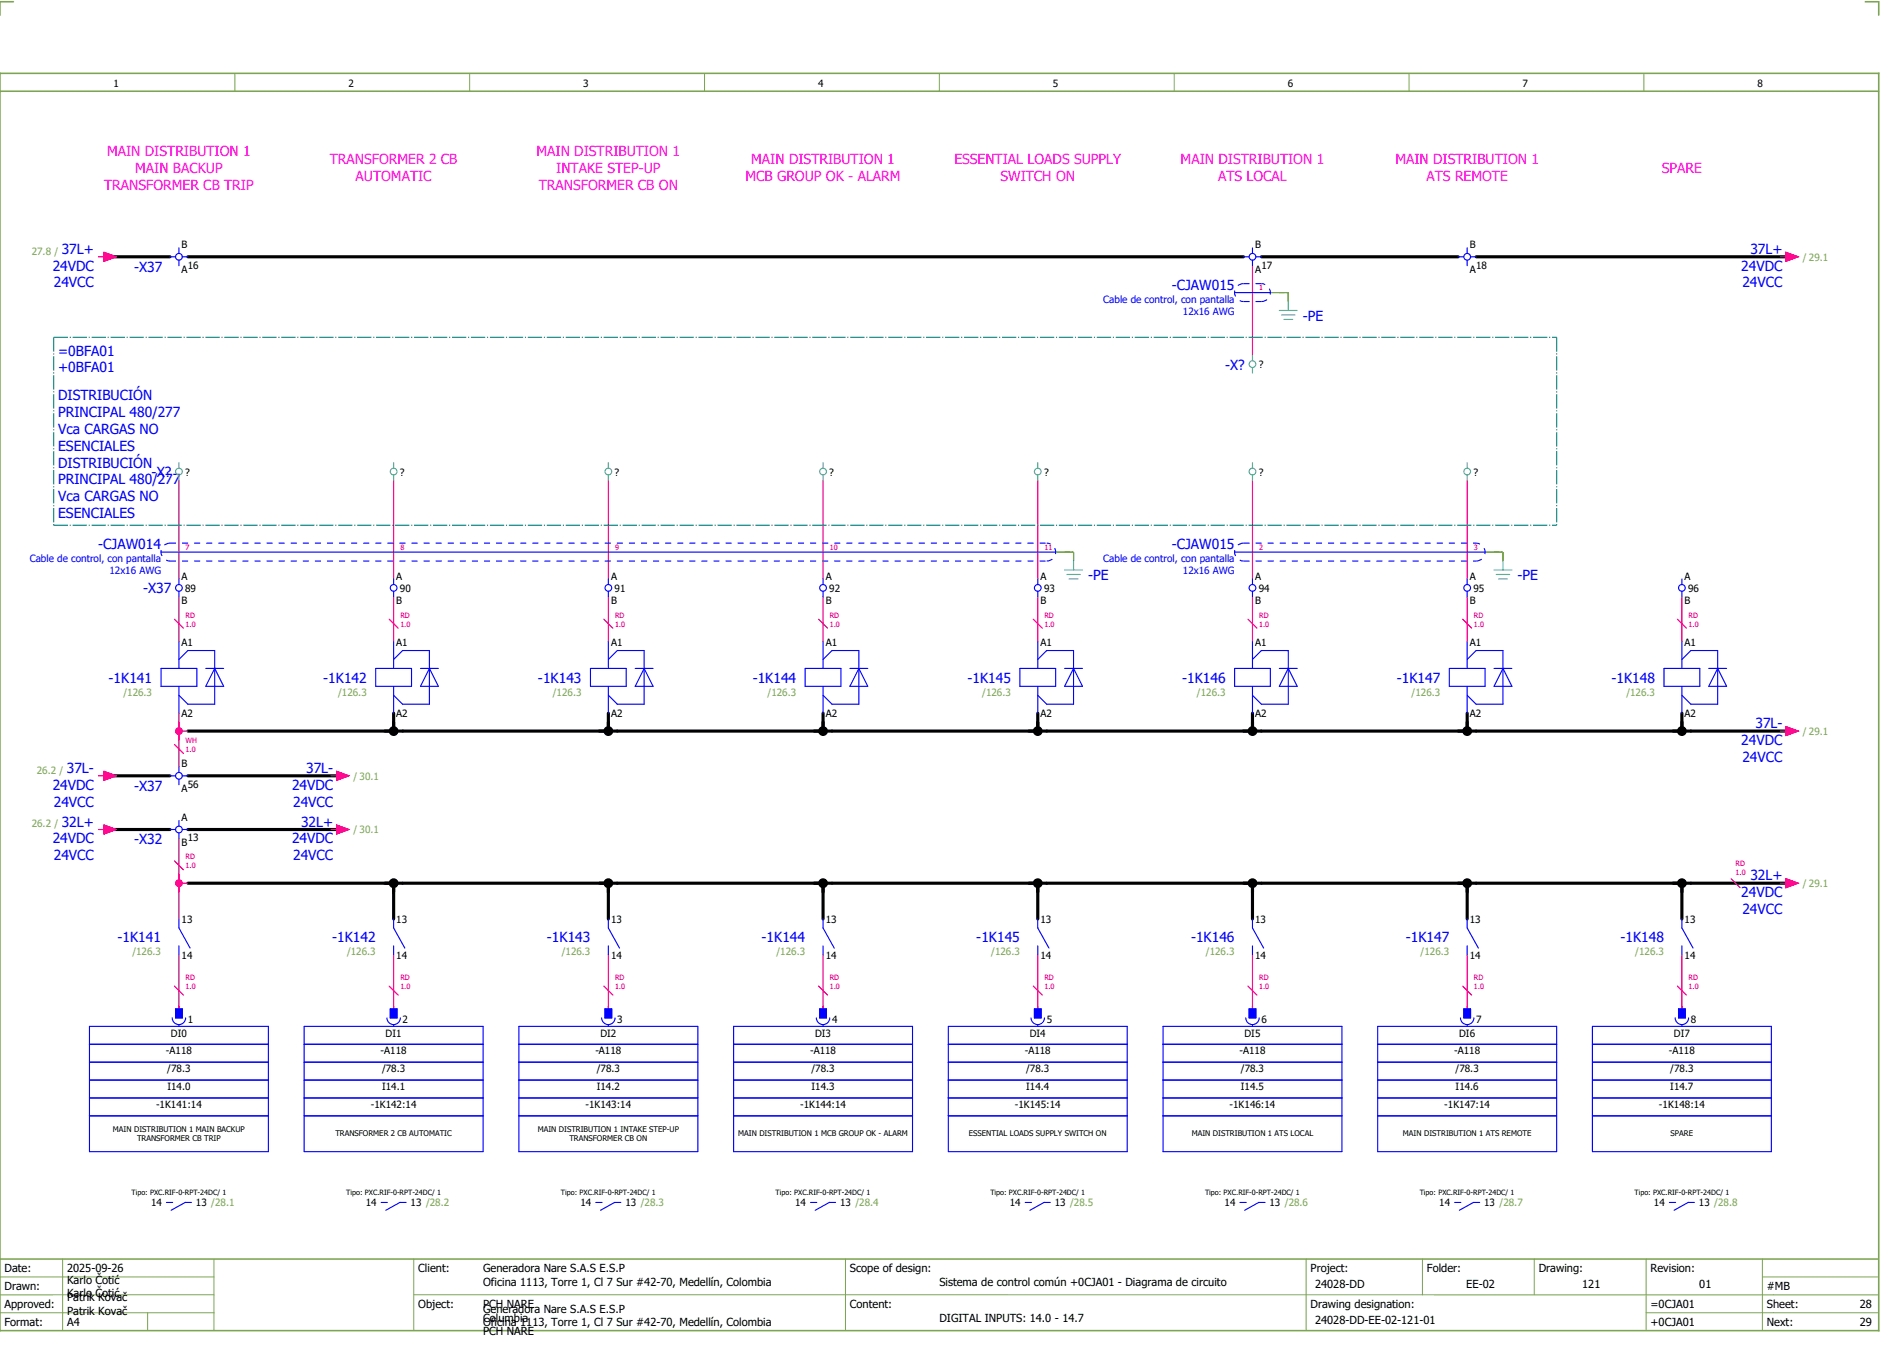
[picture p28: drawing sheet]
<svg xmlns="http://www.w3.org/2000/svg" width="421mm" height="301mm" viewBox="0 0 421 301" stroke-linecap="round" stroke-linejoin="round" font-family="sans-serif">
<defs><g id="words">
<g font-size="3.1" fill="#f0f">
<text x="23.9" y="34.9">MAIN DISTRIBUTION 1</text>
<text x="119.9" y="34.9">MAIN DISTRIBUTION 1</text>
<text x="30.2" y="38.6">MAIN BACKUP</text>
<text x="73.7" y="36.8">TRANSFORMER 2 CB</text>
<text x="79.5" y="40.5">AUTOMATIC</text>
<text x="124.3" y="38.6">INTAKE STEP-UP</text>
<text x="166.7" y="40.5">MCB GROUP OK - ALARM</text>
<text x="167.9" y="36.8">MAIN DISTRIBUTION 1</text>
<text x="213.3" y="36.8">ESSENTIAL LOADS SUPPLY</text>
<text x="223.6" y="40.5">SWITCH ON</text>
<text x="263.9" y="36.8">MAIN DISTRIBUTION 1</text>
<text x="272.3" y="40.5">ATS LOCAL</text>
<text x="311.9" y="36.8">MAIN DISTRIBUTION 1</text>
<text x="318.9" y="40.5">ATS REMOTE</text>
<text x="371.5" y="38.6">SPARE</text>
<text x="23.3" y="42.4">TRANSFORMER CB TRIP</text>
<text x="120.4" y="42.4">TRANSFORMER CB ON</text>
</g>
<g font-size="3.1" fill="#00f">
<text x="13.8" y="56.8">37L+</text>
<text x="391.3" y="56.8">37L+</text>
<text x="11.8" y="60.5">24VDC</text>
<text x="12" y="64.3">24VCC</text>
<text x="30" y="60.7">-X37</text>
<text x="262" y="64.8">-CJAW015</text>
<text x="389.3" y="60.5">24VDC</text>
<text x="389.5" y="64.3">24VCC</text>
<text x="291.3" y="71.7">-PE</text>
<text x="13" y="79.5">=0BFA01</text>
<text x="13" y="83.3">+0BFA01</text>
<text x="273.9" y="82.6">-X?</text>
<text x="13" y="89.5">DISTRIBUCIÓN</text>
<text x="13" y="93.3">PRINCIPAL 480/277</text>
<text x="13" y="97">Vca CARGAS NO</text>
<text x="13" y="100.8">ESENCIALES</text>
<text x="13" y="104.5">DISTRIBUCIÓN</text>
<text x="33.9" y="106.6">-X?</text>
<text x="13" y="108.3">PRINCIPAL 480/277</text>
<text x="13" y="112">Vca CARGAS NO</text>
<text x="13" y="115.8">ESENCIALES</text>
<text x="22" y="122.8">-CJAW014</text>
<text x="262" y="122.8">-CJAW015</text>
<text x="243.3" y="129.7">-PE</text>
<text x="339.3" y="129.7">-PE</text>
<text x="32" y="132.6">-X37</text>
<text x="24.3" y="152.6">-1K141</text>
<text x="72.3" y="152.6">-1K142</text>
<text x="120.3" y="152.6">-1K143</text>
<text x="168.3" y="152.6">-1K144</text>
<text x="216.3" y="152.6">-1K145</text>
<text x="264.3" y="152.6">-1K146</text>
<text x="312.3" y="152.6">-1K147</text>
<text x="360.3" y="152.6">-1K148</text>
<text x="389.3" y="166.5">24VDC</text>
<text x="392.4" y="162.8">37L-</text>
<text x="14.9" y="172.8">37L-</text>
<text x="68.4" y="172.8">37L-</text>
<text x="389.5" y="170.3">24VCC</text>
<text x="11.8" y="176.5">24VDC</text>
<text x="30" y="176.7">-X37</text>
<text x="65.3" y="176.5">24VDC</text>
<text x="12" y="180.3">24VCC</text>
<text x="13.8" y="184.8">32L+</text>
<text x="65.5" y="180.3">24VCC</text>
<text x="67.3" y="184.8">32L+</text>
<text x="11.8" y="188.5">24VDC</text>
<text x="30" y="188.7">-X32</text>
<text x="65.3" y="188.5">24VDC</text>
<text x="12" y="192.3">24VCC</text>
<text x="65.5" y="192.3">24VCC</text>
<text x="391.3" y="196.8">32L+</text>
<text x="389.3" y="200.5">24VDC</text>
<text x="389.5" y="204.3">24VCC</text>
<text x="26.3" y="210.6">-1K141</text>
<text x="74.3" y="210.6">-1K142</text>
<text x="122.3" y="210.6">-1K143</text>
<text x="170.3" y="210.6">-1K144</text>
<text x="218.3" y="210.6">-1K145</text>
<text x="266.3" y="210.6">-1K146</text>
<text x="314.3" y="210.6">-1K147</text>
<text x="362.3" y="210.6">-1K148</text>
</g>
<g font-size="2.5">
<text x="1" y="284.4">Date:</text>
<text x="15" y="286.9">Karlo Čotić</text>
<text x="15" y="284.4">2025-09-26</text>
<text x="93.5" y="284.4">Client:</text>
<text x="108" y="284.4">Generadora Nare S.A.S E.S.P</text>
<text x="108" y="287.4">Oficina 1113, Torre 1, Cl 7 Sur #42-70, Medellín, Colombia</text>
<text x="190" y="284.4">Scope of design:</text>
<text x="210" y="287.4">Sistema de control común +0CJA01 - Diagrama de circuito</text>
<text x="293" y="284.4">Project:</text>
<text x="294" y="287.9">24028-DD</text>
<text x="319" y="284.4">Folder:</text>
<text x="327.8" y="287.9">EE-02</text>
<text x="344" y="284.4">Drawing:</text>
<text x="353.7" y="287.9">121</text>
<text x="369" y="284.4">Revision:</text>
<text x="379.9" y="287.9">01</text>
<text x="1" y="288.4">Drawn:</text>
<text x="1" y="292.4">Approved:</text>
<text x="15" y="289.9">Karlo Čotić</text>
<text x="15" y="290.9">Patrik Kovač</text>
<text x="15" y="293.9">Patrik Kovač</text>
<text x="93.5" y="292.4">Object:</text>
<text x="108" y="293.4">Generadora Nare S.A.S E.S.P</text>
<text x="108" y="292.4">PCH NARE</text>
<text x="190" y="292.4">Content:</text>
<text x="293" y="292.4">Drawing designation:</text>
<text x="369" y="292.4">=0CJA01</text>
<text x="395" y="292.4">Sheet:</text>
<text x="395" y="288.4">#MB</text>
<text x="415.8" y="292.4">28</text>
<text x="1" y="296.4">Format:</text>
<text x="15" y="296.4">A4</text>
<text x="108" y="296.4">Oficina 1113, Torre 1, Cl 7 Sur #42-70, Medellín, Colombia</text>
<text x="108" y="295.4">Columbia</text>
<text x="108" y="298.4">PCH NARE</text>
<text x="210" y="295.4">DIGITAL INPUTS: 14.0 - 14.7</text>
<text x="294" y="295.9">24028-DD-EE-02-121-01</text>
<text x="369" y="296.4">+0CJA01</text>
<text x="395" y="296.4">Next:</text>
<text x="415.8" y="296.4">29</text>
</g>
<g font-size="2.2">
<text x="25.4" y="19.4">1</text>
<text x="77.9" y="19.4">2</text>
<text x="130.4" y="19.4">3</text>
<text x="182.9" y="19.4">4</text>
<text x="235.4" y="19.4">5</text>
<text x="287.9" y="19.4">6</text>
<text x="340.4" y="19.4">7</text>
<text x="392.9" y="19.4">8</text>
<text x="40.6" y="55.5">B</text>
<text x="280.6" y="55.5">B</text>
<text x="328.6" y="55.5">B</text>
<text x="40.6" y="61">A</text>
<text x="42" y="60">16</text>
<text x="280.6" y="61">A</text>
<text x="282" y="60">17</text>
<text x="328.6" y="61">A</text>
<text x="330" y="60">18</text>
<text x="281.4" y="82.3">?</text>
<text x="41.4" y="106.3">?</text>
<text x="89.4" y="106.3">?</text>
<text x="137.4" y="106.3">?</text>
<text x="185.4" y="106.3">?</text>
<text x="233.4" y="106.3">?</text>
<text x="281.4" y="106.3">?</text>
<text x="329.4" y="106.3">?</text>
<text x="40.6" y="129.5">A</text>
<text x="88.6" y="129.5">A</text>
<text x="136.6" y="129.5">A</text>
<text x="184.6" y="129.5">A</text>
<text x="232.6" y="129.5">A</text>
<text x="280.6" y="129.5">A</text>
<text x="328.6" y="129.5">A</text>
<text x="376.6" y="129.5">A</text>
<text x="40.6" y="135">B</text>
<text x="41.4" y="132.3">89</text>
<text x="88.6" y="135">B</text>
<text x="89.4" y="132.3">90</text>
<text x="136.6" y="135">B</text>
<text x="137.4" y="132.3">91</text>
<text x="184.6" y="135">B</text>
<text x="185.4" y="132.3">92</text>
<text x="232.6" y="135">B</text>
<text x="233.4" y="132.3">93</text>
<text x="280.6" y="135">B</text>
<text x="281.4" y="132.3">94</text>
<text x="328.6" y="135">B</text>
<text x="329.4" y="132.3">95</text>
<text x="376.6" y="135">B</text>
<text x="377.4" y="132.3">96</text>
<text x="40.6" y="144.3">A1</text>
<text x="88.6" y="144.3">A1</text>
<text x="136.6" y="144.3">A1</text>
<text x="184.6" y="144.3">A1</text>
<text x="232.6" y="144.3">A1</text>
<text x="280.6" y="144.3">A1</text>
<text x="328.6" y="144.3">A1</text>
<text x="376.6" y="144.3">A1</text>
<text x="40.6" y="160.2">A2</text>
<text x="88.6" y="160.2">A2</text>
<text x="136.6" y="160.2">A2</text>
<text x="184.6" y="160.2">A2</text>
<text x="232.6" y="160.2">A2</text>
<text x="280.6" y="160.2">A2</text>
<text x="328.6" y="160.2">A2</text>
<text x="376.6" y="160.2">A2</text>
<text x="40.6" y="171.5">B</text>
<text x="40.6" y="177">A</text>
<text x="42" y="176">56</text>
<text x="40.6" y="183.5">A</text>
<text x="40.6" y="189">B</text>
<text x="42" y="188">13</text>
<text x="40.6" y="206.3">13</text>
<text x="88.6" y="206.3">13</text>
<text x="136.6" y="206.3">13</text>
<text x="184.6" y="206.3">13</text>
<text x="232.6" y="206.3">13</text>
<text x="280.6" y="206.3">13</text>
<text x="328.6" y="206.3">13</text>
<text x="376.6" y="206.3">13</text>
<text x="40.6" y="214.2">14</text>
<text x="88.6" y="214.2">14</text>
<text x="136.6" y="214.2">14</text>
<text x="184.6" y="214.2">14</text>
<text x="232.6" y="214.2">14</text>
<text x="280.6" y="214.2">14</text>
<text x="328.6" y="214.2">14</text>
<text x="376.6" y="214.2">14</text>
<text x="38.2" y="231.8">DI0</text>
<text x="42" y="228.7">1</text>
<text x="86.2" y="231.8">DI1</text>
<text x="90" y="228.7">2</text>
<text x="134.2" y="231.8">DI2</text>
<text x="138" y="228.7">3</text>
<text x="182.2" y="231.8">DI3</text>
<text x="186" y="228.7">4</text>
<text x="230.2" y="231.8">DI4</text>
<text x="234" y="228.7">5</text>
<text x="278.2" y="231.8">DI5</text>
<text x="282" y="228.7">6</text>
<text x="326.2" y="231.8">DI6</text>
<text x="330" y="228.7">7</text>
<text x="374.2" y="231.8">DI7</text>
<text x="378" y="228.7">8</text>
<text x="37.1" y="235.6">-A118</text>
<text x="37.4" y="239.6">/78.3</text>
<text x="85.1" y="235.6">-A118</text>
<text x="85.4" y="239.6">/78.3</text>
<text x="133.1" y="235.6">-A118</text>
<text x="133.4" y="239.6">/78.3</text>
<text x="181.1" y="235.6">-A118</text>
<text x="181.4" y="239.6">/78.3</text>
<text x="229.1" y="235.6">-A118</text>
<text x="229.4" y="239.6">/78.3</text>
<text x="277.1" y="235.6">-A118</text>
<text x="277.4" y="239.6">/78.3</text>
<text x="325.1" y="235.6">-A118</text>
<text x="325.4" y="239.6">/78.3</text>
<text x="373.1" y="235.6">-A118</text>
<text x="373.4" y="239.6">/78.3</text>
<text x="37.4" y="243.6">I14.0</text>
<text x="85.4" y="243.6">I14.1</text>
<text x="133.4" y="243.6">I14.2</text>
<text x="181.4" y="243.6">I14.3</text>
<text x="229.4" y="243.6">I14.4</text>
<text x="277.4" y="243.6">I14.5</text>
<text x="325.4" y="243.6">I14.6</text>
<text x="373.4" y="243.6">I14.7</text>
<text x="34.9" y="247.6">-1K141:14</text>
<text x="82.9" y="247.6">-1K142:14</text>
<text x="130.9" y="247.6">-1K143:14</text>
<text x="178.9" y="247.6">-1K144:14</text>
<text x="226.9" y="247.6">-1K145:14</text>
<text x="274.9" y="247.6">-1K146:14</text>
<text x="322.9" y="247.6">-1K147:14</text>
<text x="370.9" y="247.6">-1K148:14</text>
<text x="33.8" y="269.6">14</text>
<text x="43.8" y="269.6">13 /28.1</text>
<text x="81.8" y="269.6">14</text>
<text x="91.8" y="269.6">13 /28.2</text>
<text x="129.8" y="269.6">14</text>
<text x="139.8" y="269.6">13 /28.3</text>
<text x="177.8" y="269.6">14</text>
<text x="187.8" y="269.6">13 /28.4</text>
<text x="225.8" y="269.6">14</text>
<text x="235.8" y="269.6">13 /28.5</text>
<text x="273.8" y="269.6">14</text>
<text x="283.8" y="269.6">13 /28.6</text>
<text x="321.8" y="269.6">14</text>
<text x="331.8" y="269.6">13 /28.7</text>
<text x="369.8" y="269.6">14</text>
<text x="379.8" y="269.6">13 /28.8</text>
</g>
<g font-size="2.2" fill="#7ca552">
<text x="7.1" y="56.9">27.8 /</text>
<text x="403" y="58.3">/ 29.1</text>
<text x="27.6" y="155.5">/126.3</text>
<text x="75.6" y="155.5">/126.3</text>
<text x="123.6" y="155.5">/126.3</text>
<text x="171.6" y="155.5">/126.3</text>
<text x="219.6" y="155.5">/126.3</text>
<text x="267.6" y="155.5">/126.3</text>
<text x="315.6" y="155.5">/126.3</text>
<text x="363.6" y="155.5">/126.3</text>
<text x="403" y="164.3">/ 29.1</text>
<text x="8.2" y="172.9">26.2 /</text>
<text x="79" y="174.3">/ 30.1</text>
<text x="7.1" y="184.9">26.2 /</text>
<text x="79" y="186.3">/ 30.1</text>
<text x="403" y="198.3">/ 29.1</text>
<text x="29.6" y="213.5">/126.3</text>
<text x="77.6" y="213.5">/126.3</text>
<text x="125.6" y="213.5">/126.3</text>
<text x="173.6" y="213.5">/126.3</text>
<text x="221.6" y="213.5">/126.3</text>
<text x="269.6" y="213.5">/126.3</text>
<text x="317.6" y="213.5">/126.3</text>
<text x="365.6" y="213.5">/126.3</text>
</g>
<g font-size="2.2" fill="#00f">
<text x="246.6" y="67.6">Cable de control, con pantalla</text>
<text x="264.5" y="70.3">12x16 AWG</text>
<text x="6.6" y="125.6">Cable de control, con pantalla</text>
<text x="246.6" y="125.6">Cable de control, con pantalla</text>
<text x="24.5" y="128.3">12x16 AWG</text>
<text x="264.5" y="128.3">12x16 AWG</text>
</g>
<g font-size="1.7">
<text x="25.2" y="252.9">MAIN DISTRIBUTION 1 MAIN BACKUP</text>
<text x="30.6" y="255">TRANSFORMER CB TRIP</text>
<text x="75" y="254">TRANSFORMER 2 CB AUTOMATIC</text>
<text x="120.2" y="252.9">MAIN DISTRIBUTION 1 INTAKE STEP-UP</text>
<text x="127.3" y="255">TRANSFORMER CB ON</text>
<text x="165" y="254">MAIN DISTRIBUTION 1 MCB GROUP OK - ALARM</text>
<text x="216.6" y="254">ESSENTIAL LOADS SUPPLY SWITCH ON</text>
<text x="266.4" y="254">MAIN DISTRIBUTION 1 ATS LOCAL</text>
<text x="313.6" y="254">MAIN DISTRIBUTION 1 ATS REMOTE</text>
<text x="373.5" y="254">SPARE</text>
</g>
<g font-size="1.6" fill="#f00">
<text x="281.5" y="64.9">1</text>
<text x="41.5" y="122.9">7</text>
<text x="89.5" y="122.9">8</text>
<text x="137.5" y="122.9">9</text>
<text x="185.5" y="122.9">10</text>
<text x="233.5" y="122.9">11</text>
<text x="281.5" y="122.9">2</text>
<text x="329.5" y="122.9">3</text>
<text x="41.5" y="140">1.0</text>
<text x="41.5" y="138.1">RD</text>
<text x="89.5" y="140">1.0</text>
<text x="89.5" y="138.1">RD</text>
<text x="137.5" y="140">1.0</text>
<text x="137.5" y="138.1">RD</text>
<text x="185.5" y="140">1.0</text>
<text x="185.5" y="138.1">RD</text>
<text x="233.5" y="140">1.0</text>
<text x="233.5" y="138.1">RD</text>
<text x="281.5" y="140">1.0</text>
<text x="281.5" y="138.1">RD</text>
<text x="329.5" y="140">1.0</text>
<text x="329.5" y="138.1">RD</text>
<text x="377.5" y="140">1.0</text>
<text x="377.5" y="138.1">RD</text>
<text x="41.5" y="166.1">WH</text>
<text x="41.5" y="168">1.0</text>
<text x="41.5" y="194">1.0</text>
<text x="41.5" y="192.1">RD</text>
<text x="388" y="195.6">1.0</text>
<text x="388" y="193.6">RD</text>
<text x="41.5" y="221.1">1.0</text>
<text x="41.5" y="219.1">RD</text>
<text x="89.5" y="221.1">1.0</text>
<text x="89.5" y="219.1">RD</text>
<text x="137.5" y="221.1">1.0</text>
<text x="137.5" y="219.1">RD</text>
<text x="185.5" y="221.1">1.0</text>
<text x="185.5" y="219.1">RD</text>
<text x="233.5" y="221.1">1.0</text>
<text x="233.5" y="219.1">RD</text>
<text x="281.5" y="221.1">1.0</text>
<text x="281.5" y="219.1">RD</text>
<text x="329.5" y="221.1">1.0</text>
<text x="329.5" y="219.1">RD</text>
<text x="377.5" y="221.1">1.0</text>
<text x="377.5" y="219.1">RD</text>
</g>
<g font-size="1.6">
<text x="29.4" y="267.1">Tipo: PXC.RIF-0-RPT-24DC/ 1</text>
<text x="77.4" y="267.1">Tipo: PXC.RIF-0-RPT-24DC/ 1</text>
<text x="125.4" y="267.1">Tipo: PXC.RIF-0-RPT-24DC/ 1</text>
<text x="173.4" y="267.1">Tipo: PXC.RIF-0-RPT-24DC/ 1</text>
<text x="221.4" y="267.1">Tipo: PXC.RIF-0-RPT-24DC/ 1</text>
<text x="269.4" y="267.1">Tipo: PXC.RIF-0-RPT-24DC/ 1</text>
<text x="317.4" y="267.1">Tipo: PXC.RIF-0-RPT-24DC/ 1</text>
<text x="365.4" y="267.1">Tipo: PXC.RIF-0-RPT-24DC/ 1</text>
</g>
</g></defs>
<path d="M0 16.4h420v281h-420zM3 .4h-3v3M417 .4h3v3M0 20.4h420M0 281.4h420" fill="none" stroke="#7ca552" stroke-width=".35"/>
<g fill="none" stroke="#7ca552" stroke-width=".22">
<path d="M52.5 16.4v4M105 16.4v4M157.5 16.4v4M210 16.4v4M262.5 16.4v4M315 16.4v4M367.5 16.4v4M0 285.4h47.8M0 293.4h47.8M14 281.4v16M33 293.4v4M47.8 281.4v16"/>
<path d="M47.8 289.4h-47.8M92.5 281.4v16M92.5 289.4h327.5M189 281.4v16M292 281.4v15.8M318 281.4v8M343 281.4v8M368 281.4v15.8M368 293.4h52M394 285.4h26M394 281.4v15.8"/>
</g>
<g fill="none" stroke="#000" stroke-width=".7">
<path d="M24 57.4h14M42 57.4h236M282 57.4h44M330 57.4h70M88 159.4v4M136 159.4v4M184 159.4v4M232 159.4v4M280 159.4v4M328 159.4v4M376 159.4v4h-334M24 173.4h14"/>
<path d="M42 173.4h34M378 163.4h22M24 185.4h14M42 197.4h358M42 185.4h34M88 197.4v8M136 197.4v8M184 197.4v8M232 197.4v8M280 197.4v8M328 197.4v8M376 197.4v8"/>
</g>
<g fill="none" stroke="#f00" stroke-width=".25">
<path d="M280 59.4v20M40 107.4v22M88 107.4v22M136 107.4v22M184 107.4v22M232 107.4v22M280 107.4v22M328 107.4v22M40 133.4v10M88 133.4v10M136 133.4v10M184 133.4v10"/>
<path d="M232 133.4v10M280 133.4v10M328 133.4v10M376 133.4v10M40 159.4v12M40 187.4v18M40 197.4h2M40 213.4v12M88 213.4v12M136 213.4v12M184 213.4v12M232 213.4v12"/>
<path d="M280 213.4v12M328 213.4v12M376 213.4v12"/>
</g>
<path d="M284 65.4h4M288 65.4v2M236 123.4h4M240 123.4v2M332 123.4h4M336 123.4v2" fill="none" stroke="#00be00" stroke-width=".25" stroke-dasharray="3.2 .4 .3 .4" stroke-linecap="butt"/>
<g fill="#000">
<circle cx="88" cy="163.4" r="1.1"/>
<circle cx="136" cy="163.4" r="1.1"/>
<circle cx="184" cy="163.4" r="1.1"/>
<circle cx="232" cy="163.4" r="1.1"/>
<circle cx="280" cy="163.4" r="1.1"/>
<circle cx="328" cy="163.4" r="1.1"/>
<circle cx="88" cy="197.4" r="1.1"/>
<circle cx="136" cy="197.4" r="1.1"/>
<circle cx="184" cy="197.4" r="1.1"/>
<circle cx="232" cy="197.4" r="1.1"/>
<circle cx="280" cy="197.4" r="1.1"/>
<circle cx="328" cy="197.4" r="1.1"/>
<circle cx="376" cy="197.4" r="1.1"/>
</g>
<circle cx="40" cy="197.4" r=".88" fill="#f00"/>
<path d="M286 65.4h2M288 65.4v2M238 123.4h2M240 123.4v2M334 123.4h2M336 123.4v2" fill="none" stroke="#00be00" stroke-width=".25" stroke-dasharray="3.2 .4 .3 .4" stroke-linecap="butt"/>
<path d="M40 161.4v4M40 163.4h2" fill="none" stroke="#f00" stroke-width=".25"/>
<circle cx="40" cy="163.4" r=".88" fill="#f00"/>
<path d="M374 163.4h4M376 161.4v2" fill="none" stroke="#000" stroke-width=".7"/>
<circle cx="376" cy="163.4" r="1.1" fill="#000"/>
<g fill="none" stroke="#00f" stroke-width=".25">
<path d="M38 57.4h1.3M40 55.4v1.2M40 58.1v1.3M40.8 57.4h1.2M278 57.4h1.3M280 55.4v1.2M280 58.1v1.3M280.8 57.4h1.2M326 57.4h1.3M328 55.4v1.2M328 58.1v1.3M328.8 57.4h1.2"/>
<path d="M276 65.4h8M36 123.4h200M40 129.4v1.2M40 132.1v1.3M88 129.4v1.2M88 132.1v1.3M136 129.4v1.2M136 132.1v1.3M184 129.4v1.2M184 132.1v1.3M232 129.4v1.2M232 132.1v1.3"/>
<path d="M276 123.4h56M280 129.4v1.2M280 132.1v1.3M328 129.4v1.2M328 132.1v1.3M376 129.4v1.2M376 132.1v1.3M36 149.4h8v4h-8zM40 143.4v6M40 153.4v6M40 147.4l2-2h6v12h-6l-2-2M46 149.4h4"/>
<path d="M48 149.4h.1M48 149.4l2 4h-4zM84 149.4h8v4h-8zM88 143.4v6M88 153.4v6M88 147.4l2-2h6v12h-6l-2-2M94 149.4h4M96 149.4h.1M96 149.4l2 4h-4zM132 149.4h8v4h-8zM136 143.4v6M136 153.4v6"/>
<path d="M136 147.4l2-2h6v12h-6l-2-2M142 149.4h4M144 149.4h.1M144 149.4l2 4h-4zM180 149.4h8v4h-8zM184 143.4v6M184 153.4v6M184 147.4l2-2h6v12h-6l-2-2M190 149.4h4M192 149.4h.1M192 149.4l2 4h-4zM228 149.4h8v4h-8z"/>
<path d="M232 143.4v6M232 153.4v6M232 147.4l2-2h6v12h-6l-2-2M238 149.4h4M240 149.4h.1M240 149.4l2 4h-4zM276 149.4h8v4h-8zM280 143.4v6M280 153.4v6M280 147.4l2-2h6v12h-6l-2-2M286 149.4h4M288 149.4h.1"/>
<path d="M288 149.4l2 4h-4zM324 149.4h8v4h-8zM328 143.4v6M328 153.4v6M328 147.4l2-2h6v12h-6l-2-2M334 149.4h4M336 149.4h.1M336 149.4l2 4h-4zM372 149.4h8v4h-8zM376 143.4v6M376 153.4v6M376 147.4l2-2h6v12h-6l-2-2"/>
<path d="M382 149.4h4M384 149.4h.1M384 149.4l2 4h-4zM38 173.4h1.3M40 171.4v1.2M40 174.1v1.3M40.8 173.4h1.2M38 185.4h1.3M40 183.4v1.2M40 186.1v1.3M40.8 185.4h1.2M40 205.4v2l2.5 4.5"/>
<path d="M40 211.4v2M88 205.4v2l2.5 4.5M88 211.4v2M136 205.4v2l2.5 4.5M136 211.4v2M184 205.4v2l2.5 4.5M184 211.4v2M232 205.4v2l2.5 4.5M232 211.4v2M280 205.4v2l2.5 4.5M280 211.4v2M328 205.4v2l2.5 4.5"/>
<path d="M328 211.4v2M376 205.4v2l2.5 4.5M376 211.4v2M20 237.4h40M20 229.4h40v28h-40zM20 233.4h40M38.5 227.5a1.5 1.5 0 0 0 1.5 1.5 1.5 1.5 0 0 0 1.5-1.5M39.3 225.5h1.5v2h-1.5zM40 229.1v.3M68 237.4h40M68 233.4h40M68 229.4h40v28h-40z"/>
<path d="M86.5 227.5a1.5 1.5 0 0 0 1.5 1.5 1.5 1.5 0 0 0 1.5-1.5M87.3 225.5h1.5v2h-1.5zM88 229.1v.3M116 237.4h40M116 233.4h40M116 229.4h40v28h-40zM134.5 227.5a1.5 1.5 0 0 0 1.5 1.5 1.5 1.5 0 0 0 1.5-1.5M135.3 225.5h1.5v2h-1.5zM136 229.1v.3M164 237.4h40M164 233.4h40M164 229.4h40v28h-40z"/>
<path d="M182.5 227.5a1.5 1.5 0 0 0 1.5 1.5 1.5 1.5 0 0 0 1.5-1.5M183.3 225.5h1.5v2h-1.5zM184 229.1v.3M212 237.4h40M212 233.4h40M212 229.4h40v28h-40zM230.5 227.5a1.5 1.5 0 0 0 1.5 1.5 1.5 1.5 0 0 0 1.5-1.5M231.3 225.5h1.5v2h-1.5zM232 229.1v.3M260 237.4h40M260 233.4h40M260 229.4h40v28h-40z"/>
<path d="M278.5 227.5a1.5 1.5 0 0 0 1.5 1.5 1.5 1.5 0 0 0 1.5-1.5M279.3 225.5h1.5v2h-1.5zM280 229.1v.3M308 237.4h40M308 233.4h40M308 229.4h40v28h-40zM326.5 227.5a1.5 1.5 0 0 0 1.5 1.5 1.5 1.5 0 0 0 1.5-1.5M327.3 225.5h1.5v2h-1.5zM328 229.1v.3M356 237.4h40M356 233.4h40M356 229.4h40v28h-40z"/>
<path d="M374.5 227.5a1.5 1.5 0 0 0 1.5 1.5 1.5 1.5 0 0 0 1.5-1.5M375.2 225.5h1.5v2h-1.5zM376 229.1v.3M20 249.4h40M20 245.4h40M20 241.4h40M68 249.4h40M68 245.4h40M68 241.4h40M116 249.4h40M116 245.4h40M116 241.4h40"/>
<path d="M164 249.4h40M164 245.4h40M164 241.4h40M212 249.4h40M212 245.4h40M212 241.4h40M260 249.4h40M260 245.4h40M260 241.4h40M308 249.4h40M308 245.4h40M308 241.4h40"/>
<path d="M356 249.4h40M356 245.4h40M356 241.4h40M37.2 268.7h1.4M42.8 268.7h-1.4l-3.1 1.8M85.2 268.7h1.4M90.8 268.7h-1.4l-3.1 1.8M133.2 268.7h1.4M138.8 268.7h-1.4l-3.1 1.8M181.2 268.7h1.4M186.8 268.7h-1.4l-3.1 1.8M229.2 268.7h1.4"/>
<path d="M234.8 268.7h-1.4l-3.1 1.8M277.2 268.7h1.4M282.8 268.7h-1.4l-3.1 1.8M325.2 268.7h1.4M330.8 268.7h-1.4l-3.1 1.8M373.2 268.7h1.4M378.8 268.7h-1.4l-3.1 1.8"/>
<circle cx="40" cy="57.4" r=".75"/>
<circle cx="280" cy="57.4" r=".75"/>
<circle cx="328" cy="57.4" r=".75"/>
<circle cx="40" cy="131.4" r=".75"/>
<circle cx="88" cy="131.4" r=".75"/>
<circle cx="136" cy="131.4" r=".75"/>
<circle cx="184" cy="131.4" r=".75"/>
<circle cx="232" cy="131.4" r=".75"/>
<circle cx="280" cy="131.4" r=".75"/>
<circle cx="328" cy="131.4" r=".75"/>
<circle cx="376" cy="131.4" r=".75"/>
<circle cx="40" cy="173.4" r=".75"/>
<circle cx="40" cy="185.4" r=".75"/>
</g>
<g fill="none" stroke="#f00" stroke-width=".25">
<path d="M22 57.4h1.2M23.2 56.4l2.8 1-2.8 1zM398 57.4h1.2M399.2 56.4l2.8 1-2.8 1zM39 138.4l2 2M87 138.4l2 2M135 138.4l2 2M183 138.4l2 2M231 138.4l2 2M279 138.4l2 2M327 138.4l2 2M375 138.4l2 2"/>
<path d="M22 173.4h1.2M23.2 172.4l2.8 1-2.8 1zM39 166.4l2 2M74 173.4h1.2M75.2 172.4l2.8 1-2.8 1zM398 163.4h1.2M399.2 162.4l2.8 1-2.8 1zM22 185.4h1.2M23.2 184.4l2.8 1-2.8 1zM39 192.4l2 2M74 185.4h1.2M75.2 184.4l2.8 1-2.8 1z"/>
<path d="M387 196.4l2 2M398 197.4h1.2M399.2 196.4l2.8 1-2.8 1zM39 220.4l2 2M40 224.9v.5M87 220.4l2 2M88 224.9v.5M135 220.4l2 2M136 224.9v.5M183 220.4l2 2M184 224.9v.5M231 220.4l2 2"/>
<path d="M232 224.9v.5M279 220.4l2 2M280 224.9v.5M327 220.4l2 2M328 224.9v.5M375 220.4l2 2M376 224.9v.5"/>
</g>
<g fill="#00f" stroke="#00f" stroke-width=".22">
<path d="M39.3 225.5h1.5v2h-1.5z"/>
<path d="M87.3 225.5h1.5v2h-1.5z"/>
<path d="M135.3 225.5h1.5v2h-1.5z"/>
<path d="M183.3 225.5h1.5v2h-1.5z"/>
<path d="M231.3 225.5h1.5v2h-1.5z"/>
<path d="M279.3 225.5h1.5v2h-1.5z"/>
<path d="M327.3 225.5h1.5v2h-1.5z"/>
<path d="M375.2 225.5h1.5v2h-1.5z"/>
</g>
<path d="M12 75.4h336M12 75.4v42M348 75.4v42M12 117.4h336" fill="none" stroke="#007f7f" stroke-width=".25" stroke-dasharray="3.2 .4 .3 .4" stroke-linecap="butt"/>
<g fill="none" stroke="#52a5a5" stroke-width=".25">
<path d="M280 79.4v1.2M286 69.4h4M286.5 70.4h3M287 71.4h2M288 67.4v2M280 82.1v1.3M40 103.4v1.2M40 106.1v1.3M88 103.4v1.2M88 106.1v1.3M136 103.4v1.2M136 106.1v1.3"/>
<path d="M184 103.4v1.2M184 106.1v1.3M232 103.4v1.2M232 106.1v1.3M280 103.4v1.2M280 106.1v1.3M328 103.4v1.2M328 106.1v1.3M238 127.4h4M238.5 128.4h3M239 129.4h2M240 125.4v2"/>
<path d="M334 127.4h4M334.5 128.4h3M335 129.4h2M336 125.4v2"/>
<circle cx="280" cy="81.4" r=".75"/>
<circle cx="40" cy="105.4" r=".75"/>
<circle cx="88" cy="105.4" r=".75"/>
<circle cx="136" cy="105.4" r=".75"/>
<circle cx="184" cy="105.4" r=".75"/>
<circle cx="232" cy="105.4" r=".75"/>
<circle cx="280" cy="105.4" r=".75"/>
<circle cx="328" cy="105.4" r=".75"/>
</g>
<path d="M278 67.4h4M278 63.4h4M278 63.4a2 2 0 0 0-2 2 2 2 0 0 0 2 2M282 67.4a2 2 0 0 0 2-2 2 2 0 0 0-2-2M38 125.4h196M38 121.4h196M38 121.4a2 2 0 0 0-2 2 2 2 0 0 0 2 2M234 125.4a2 2 0 0 0 2-2 2 2 0 0 0-2-2M278 125.4h52M278 121.4h52M278 121.4a2 2 0 0 0-2 2 2 2 0 0 0 2 2M330 125.4a2 2 0 0 0 2-2 2 2 0 0 0-2-2" fill="none" stroke="#00f" stroke-width=".25" stroke-dasharray="1.4 1.4" stroke-linecap="butt"/>
<g fill="#f00" stroke="#f00" stroke-width=".22">
<path d="M23.2 172.4l2.8 1-2.8 1z"/>
<path d="M23.2 56.4l2.8 1-2.8 1z"/>
<path d="M399.2 56.4l2.8 1-2.8 1z"/>
<path d="M399.2 196.4l2.8 1-2.8 1z"/>
<path d="M75.2 184.4l2.8 1-2.8 1z"/>
<path d="M23.2 184.4l2.8 1-2.8 1z"/>
<path d="M75.2 172.4l2.8 1-2.8 1z"/>
<path d="M399.2 162.4l2.8 1-2.8 1z"/>
</g>
<use href="#words"/>
</svg>
